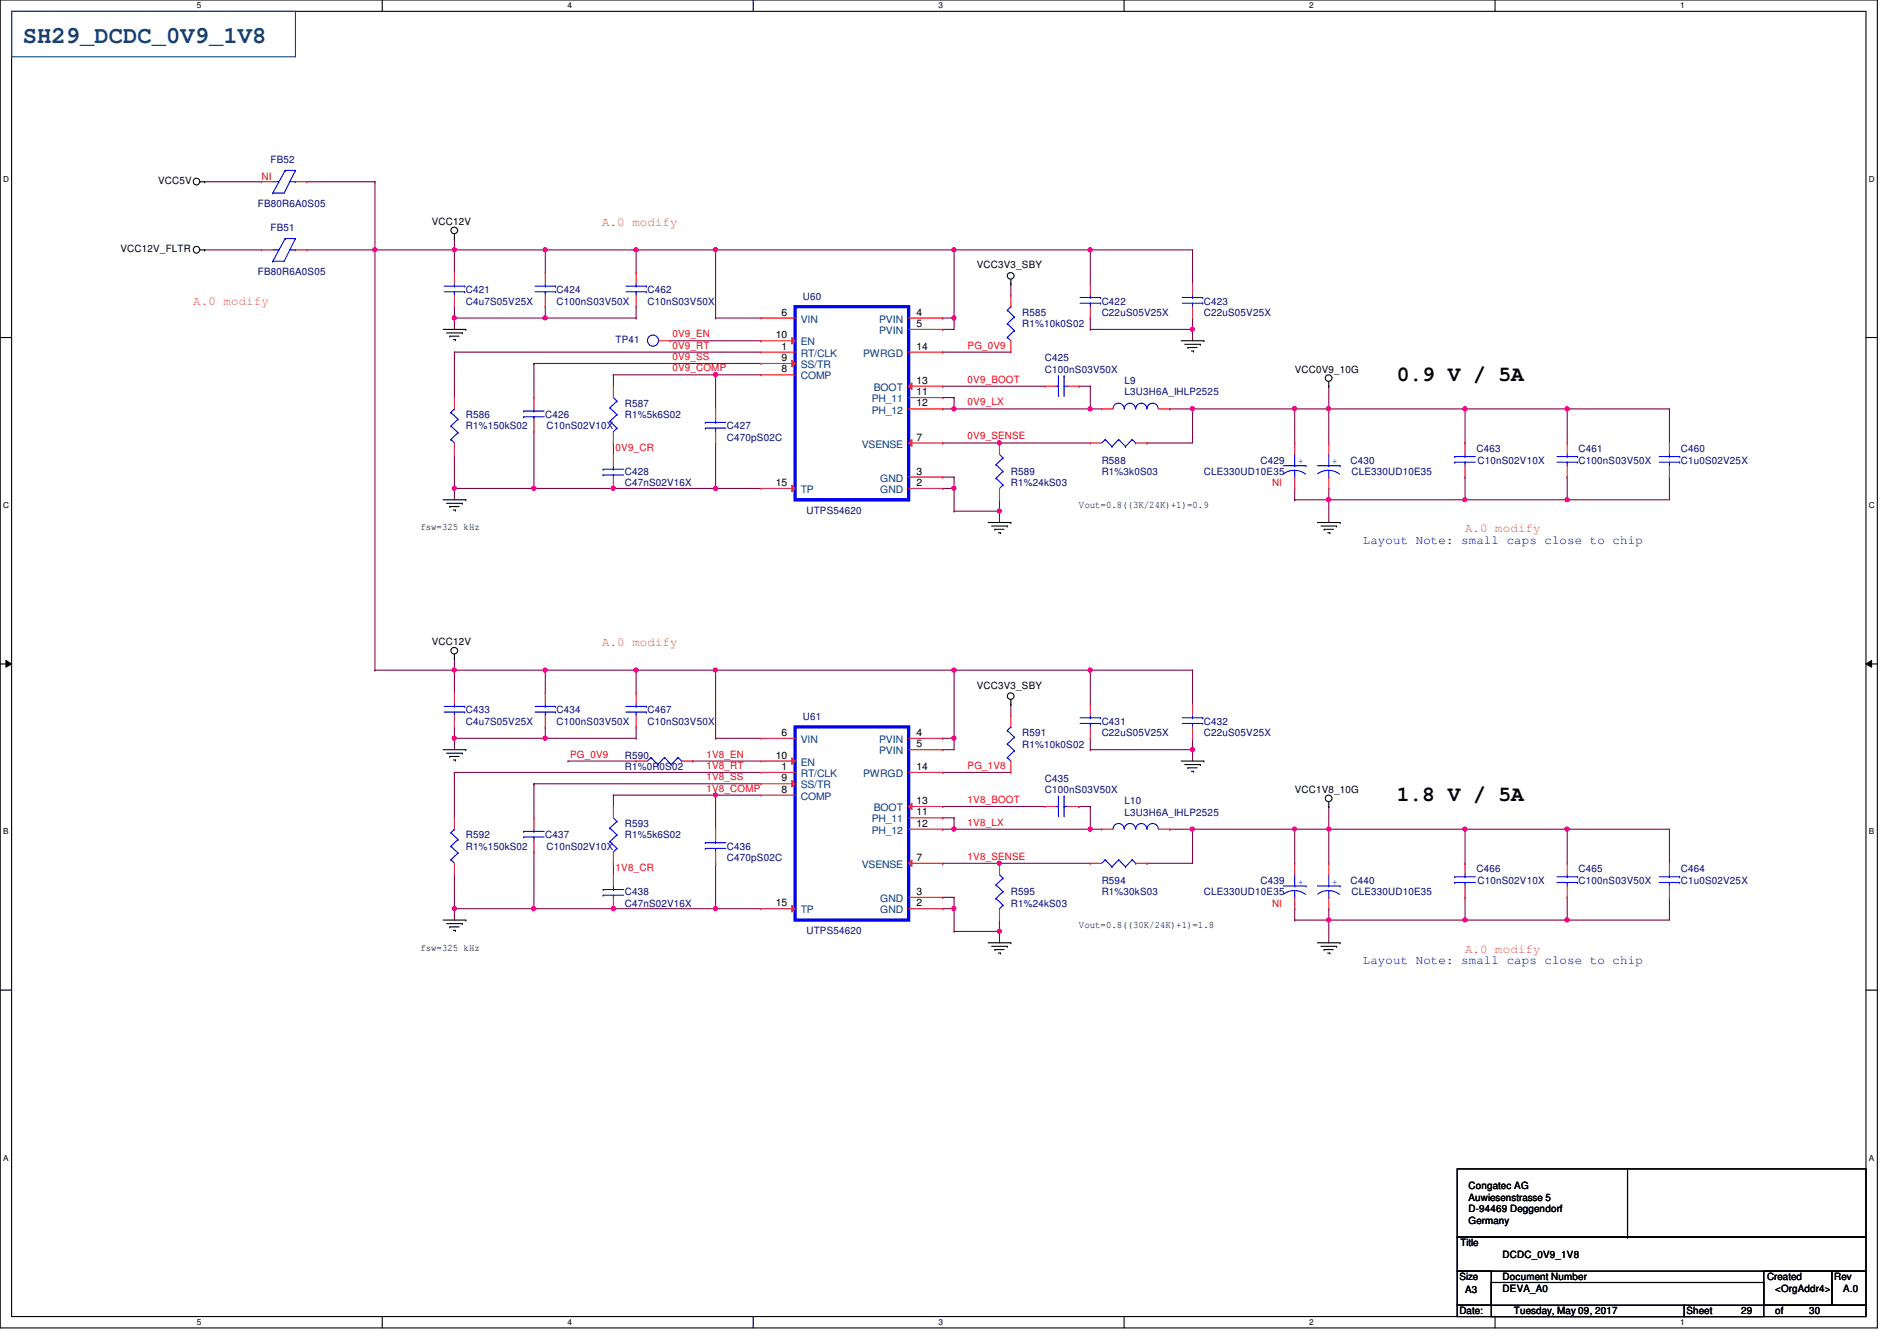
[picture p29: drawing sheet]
<svg xmlns="http://www.w3.org/2000/svg" width="297mm" height="210mm" viewBox="0 0 297 210" stroke-linecap="round" stroke-linejoin="round" font-family="sans-serif">
<defs><g id="words">
<text font-size="3.7" fill="#004080" x="3.6" y="6.7">SH29_DCDC_0V9_1V8</text>
<g font-size="3.3">
<text x="218.7" y="59.6">0.9 V / 5A</text>
<text x="218.7" y="125.4">1.8 V / 5A</text>
</g>
<g font-size="1.9" fill="#ff8000">
<text x="94.3" y="35.3">A.0 modify</text>
<text x="30.3" y="47.8">A.0 modify</text>
<text x="229.4" y="83.3">A.0 modify</text>
<text x="94.3" y="101.1">A.0 modify</text>
<text x="229.4" y="149.1">A.0 modify</text>
</g>
<g font-size="1.9" fill="#00f">
<text x="213.4" y="85.1">Layout Note: small caps close to chip</text>
<text x="213.4" y="150.9">Layout Note: small caps close to chip</text>
</g>
<g font-size="1.6">
<text x="24.8" y="28.8">VCC5V</text>
<text x="67.6" y="35.2">VCC12V</text>
<text x="18.9" y="39.5">VCC12V_FLTR</text>
<text x="152.9" y="42">VCC3V3_SBY</text>
<text x="121.5" y="53">10</text>
<text x="122.4" y="49.4">6</text>
<text x="143.5" y="49.4">4</text>
<text x="143.5" y="51.2">5</text>
<text x="122.4" y="54.7">1</text>
<text x="122.4" y="58.3">8</text>
<text x="122.4" y="56.5">9</text>
<text x="143.5" y="54.7">14</text>
<text x="202.7" y="58.3">VCC0V9_10G</text>
<text x="143.5" y="60.1">13</text>
<text x="143.5" y="63.6">12</text>
<text x="143.5" y="61.8">11</text>
<text x="143.5" y="69">7</text>
<text x="121.5" y="76.1">15</text>
<text x="143.5" y="76.1">2</text>
<text x="143.5" y="74.3">3</text>
<text x="65.8" y="83">fsw=325 kHz</text>
<text x="168.9" y="79.5">Vout=0.8((3K/24K)+1)=0.9</text>
<text x="67.6" y="101">VCC12V</text>
<text x="152.9" y="107.8">VCC3V3_SBY</text>
<text x="121.5" y="118.7">10</text>
<text x="122.4" y="115.2">6</text>
<text x="143.5" y="115.2">4</text>
<text x="143.5" y="117">5</text>
<text x="122.4" y="120.5">1</text>
<text x="122.4" y="124.1">8</text>
<text x="122.4" y="122.3">9</text>
<text x="143.5" y="125.9">13</text>
<text x="143.5" y="120.5">14</text>
<text x="202.7" y="124.1">VCC1V8_10G</text>
<text x="143.5" y="129.4">12</text>
<text x="143.5" y="127.6">11</text>
<text x="143.5" y="134.7">7</text>
<text x="121.5" y="141.9">15</text>
<text x="143.5" y="141.9">2</text>
<text x="143.5" y="140.1">3</text>
<text x="65.8" y="148.8">fsw=325 kHz</text>
<text x="168.9" y="145.2">Vout=0.8((30K/24K)+1)=1.8</text>
<text x="230" y="186.2">Congatec AG</text>
<text x="230" y="188">Auwiesenstrasse 5</text>
<text x="230" y="189.7">D-94469 Deggendorf</text>
<text x="230" y="191.5">Germany</text>
<text x="228.7" y="195.1">Title</text>
<text x="235.3" y="196.8">DCDC_0V9_1V8</text>
<text x="228.5" y="200.4">Size</text>
<text x="229.4" y="202.4">A3</text>
<text x="235.3" y="202.2">DEVA_A0</text>
<text x="235.3" y="200.4">Document Number</text>
<text x="276.7" y="200.4">Created</text>
<text x="278" y="202.2">&lt;OrgAddr4&gt;</text>
<text x="287.2" y="200.4">Rev</text>
<text x="288.6" y="202.2">A.0</text>
<text x="228.5" y="205.7">Date:</text>
<text x="237.1" y="205.7">Tuesday, May 09, 2017</text>
<text x="264.1" y="205.7">Sheet</text>
<text x="272.6" y="205.7">29</text>
<text x="278" y="205.7">of</text>
<text x="283.3" y="205.7">30</text>
</g>
<g font-size="1.6" fill="#f00">
<text x="40.9" y="28.1">NI</text>
<text x="105.3" y="52.8">0V9_EN</text>
<text x="105.3" y="54.6">0V9_RT</text>
<text x="105.3" y="58.1">0V9_COMP</text>
<text x="105.3" y="56.3">0V9_SS</text>
<text x="151.5" y="59.9">0V9_BOOT</text>
<text x="151.5" y="54.6">PG_0V9</text>
<text x="151.5" y="63.5">0V9_LX</text>
<text x="96.4" y="70.6">0V9_CR</text>
<text x="151.5" y="68.8">0V9_SENSE</text>
<text x="199.2" y="76.1">NI</text>
<text x="89.3" y="118.6">PG_0V9</text>
<text x="110.6" y="118.6">1V8_EN</text>
<text x="110.6" y="120.4">1V8_RT</text>
<text x="110.6" y="123.9">1V8_COMP</text>
<text x="110.6" y="122.1">1V8_SS</text>
<text x="151.5" y="125.7">1V8_BOOT</text>
<text x="151.5" y="120.4">PG_1V8</text>
<text x="151.5" y="129.2">1V8_LX</text>
<text x="96.4" y="136.4">1V8_CR</text>
<text x="151.5" y="134.6">1V8_SENSE</text>
<text x="199.2" y="141.9">NI</text>
</g>
<g font-size="1.6" fill="#000080">
<text x="42.4" y="25.4">FB52</text>
<text x="40.4" y="32.4">FB80R6A0S05</text>
<text x="42.4" y="36.1">FB51</text>
<text x="40.4" y="43.1">FB80R6A0S05</text>
<text x="72.9" y="45.9">C421</text>
<text x="72.9" y="47.7">C4u7S05V25X</text>
<text x="87.2" y="45.9">C424</text>
<text x="87.2" y="47.7">C100nS03V50X</text>
<text x="101.4" y="45.9">C462</text>
<text x="101.4" y="47.7">C10nS03V50X</text>
<text x="125.7" y="46.9">U60</text>
<text x="172.5" y="47.7">C422</text>
<text x="188.5" y="47.7">C423</text>
<text x="96.4" y="53.7">TP41</text>
<text x="160.1" y="49.4">R585</text>
<text x="160.1" y="51.2">R1%10k0S02</text>
<text x="172.5" y="49.4">C22uS05V25X</text>
<text x="188.5" y="49.4">C22uS05V25X</text>
<text x="163.6" y="56.6">C425</text>
<text x="163.6" y="58.3">C100nS03V50X</text>
<text x="72.9" y="65.4">R586</text>
<text x="85.4" y="65.4">C426</text>
<text x="97.8" y="63.7">R587</text>
<text x="97.8" y="65.4">R1%5k6S02</text>
<text x="176.1" y="60.1">L9</text>
<text x="176.1" y="61.9">L3U3H6A_IHLP2525</text>
<text x="72.9" y="67.2">R1%150kS02</text>
<text x="85.6" y="67.2">C10nS02V10X</text>
<text x="113.8" y="67.2">C427</text>
<text x="113.8" y="69">C470pS02C</text>
<text x="231.2" y="70.8">C463</text>
<text x="247.2" y="70.8">C461</text>
<text x="263.2" y="70.8">C460</text>
<text x="97.8" y="74.3">C428</text>
<text x="97.8" y="76.1">C47nS02V16X</text>
<text x="158.3" y="74.3">R589</text>
<text x="158.3" y="76.1">R1%24kS03</text>
<text x="172.5" y="72.6">R588</text>
<text x="172.5" y="74.3">R1%3k0S03</text>
<text x="188.5" y="74.3">CLE330UD10E35</text>
<text x="197.4" y="72.6">C429</text>
<text x="211.5" y="72.6">C430</text>
<text x="211.6" y="74.3">CLE330UD10E35</text>
<text x="231.3" y="72.6">C10nS02V10X</text>
<text x="247.2" y="72.6">C100nS03V50X</text>
<text x="263.2" y="72.6">C1u0S02V25X</text>
<text x="126.3" y="80.4">UTPS54620</text>
<text x="72.9" y="111.7">C433</text>
<text x="72.9" y="113.5">C4u7S05V25X</text>
<text x="87.2" y="111.7">C434</text>
<text x="87.2" y="113.5">C100nS03V50X</text>
<text x="101.4" y="111.7">C467</text>
<text x="101.4" y="113.5">C10nS03V50X</text>
<text x="125.7" y="112.7">U61</text>
<text x="172.5" y="113.5">C431</text>
<text x="188.5" y="113.5">C432</text>
<text x="97.8" y="118.8">R590</text>
<text x="160.1" y="115.2">R591</text>
<text x="160.1" y="117">R1%10k0S02</text>
<text x="172.5" y="115.2">C22uS05V25X</text>
<text x="188.5" y="115.2">C22uS05V25X</text>
<text x="97.8" y="120.6">R1%0R0S02</text>
<text x="163.6" y="122.3">C435</text>
<text x="163.6" y="124.1">C100nS03V50X</text>
<text x="176.1" y="125.9">L10</text>
<text x="72.9" y="131.2">R592</text>
<text x="85.4" y="131.2">C437</text>
<text x="97.8" y="129.5">R593</text>
<text x="97.8" y="131.2">R1%5k6S02</text>
<text x="176.1" y="127.7">L3U3H6A_IHLP2525</text>
<text x="72.9" y="133">R1%150kS02</text>
<text x="85.6" y="133">C10nS02V10X</text>
<text x="113.8" y="133">C436</text>
<text x="113.8" y="134.8">C470pS02C</text>
<text x="231.2" y="136.6">C466</text>
<text x="247.2" y="136.6">C465</text>
<text x="263.2" y="136.6">C464</text>
<text x="97.8" y="140.1">C438</text>
<text x="97.8" y="141.9">C47nS02V16X</text>
<text x="158.3" y="140.1">R595</text>
<text x="158.3" y="141.9">R1%24kS03</text>
<text x="172.5" y="138.3">R594</text>
<text x="172.5" y="140.1">R1%30kS03</text>
<text x="188.5" y="140.1">CLE330UD10E35</text>
<text x="197.4" y="138.3">C439</text>
<text x="211.5" y="138.3">C440</text>
<text x="211.6" y="140.1">CLE330UD10E35</text>
<text x="231.3" y="138.3">C10nS02V10X</text>
<text x="247.2" y="138.3">C100nS03V50X</text>
<text x="263.2" y="138.3">C1u0S02V25X</text>
<text x="126.3" y="146.2">UTPS54620</text>
</g>
<g font-size="1.6" fill="#004080">
<text x="125.4" y="50.5">VIN</text>
<text x="137.7" y="50.5">PVIN</text>
<text x="137.7" y="52.3">PVIN</text>
<text x="125.4" y="55.8">RT/CLK</text>
<text x="125.4" y="59.4">COMP</text>
<text x="125.4" y="57.6">SS/TR</text>
<text x="125.4" y="54.1">EN</text>
<text x="135.2" y="55.8">PWRGD</text>
<text x="136.5" y="64.7">PH_12</text>
<text x="136.5" y="62.9">PH_11</text>
<text x="136.8" y="61.2">BOOT</text>
<text x="135" y="70.1">VSENSE</text>
<text x="125.4" y="77.2">TP</text>
<text x="137.8" y="77.2">GND</text>
<text x="137.8" y="75.4">GND</text>
<text x="125.4" y="116.3">VIN</text>
<text x="125.4" y="119.8">EN</text>
<text x="137.7" y="116.3">PVIN</text>
<text x="137.7" y="118.1">PVIN</text>
<text x="125.4" y="121.6">RT/CLK</text>
<text x="125.4" y="125.2">COMP</text>
<text x="125.4" y="123.4">SS/TR</text>
<text x="135.2" y="121.6">PWRGD</text>
<text x="136.5" y="130.5">PH_12</text>
<text x="136.5" y="128.7">PH_11</text>
<text x="136.8" y="127">BOOT</text>
<text x="135" y="135.8">VSENSE</text>
<text x="125.4" y="143">TP</text>
<text x="137.8" y="143">GND</text>
<text x="137.8" y="141.2">GND</text>
</g>
<g font-size="1.6" fill="#00f">
<text x="203.3" y="72.7">+</text>
<text x="208.6" y="72.7">+</text>
<text x="203.3" y="138.5">+</text>
<text x="208.6" y="138.5">+</text>
</g>
<g font-size="1.3">
<text x="30.8" y="1.3">5</text>
<text x="88.9" y="1.3">4</text>
<text x="146.9" y="1.3">3</text>
<text x="205" y="1.3">2</text>
<text x="263.1" y="1.3">1</text>
<text x=".5" y="28.4">D</text>
<text x="292.6" y="28.4">D</text>
<text x=".5" y="79.5">C</text>
<text x="292.6" y="79.5">C</text>
<text x=".5" y="130.6">B</text>
<text x="292.6" y="130.6">B</text>
<text x=".5" y="181.7">A</text>
<text x="292.6" y="181.7">A</text>
<text x="30.8" y="207.4">5</text>
<text x="88.9" y="207.4">4</text>
<text x="146.9" y="207.4">3</text>
<text x="205" y="207.4">2</text>
<text x="263.1" y="207.4">1</text>
</g>
</g></defs>
<path d="M0 0h294v207.9h-294zM1.8 1.8h290.4v204.3h-290.4z" fill="none" stroke="#000" stroke-width=".17"/>
<g fill="#fff">
<path d="M30.8 .2h.7v1.4h-.7z"/>
<path d="M30.8 206.2h.7v1.4h-.7z"/>
</g>
<path d="M59.9 0v1.8M59.9 206.1v1.8" fill="none" stroke="#000" stroke-width=".17"/>
<g fill="#fff">
<path d="M88.9 .2h.6v1.4h-.6z"/>
<path d="M88.9 206.2h.6v1.4h-.6z"/>
</g>
<path d="M117.9 0v1.8M117.9 206.1v1.8" fill="none" stroke="#000" stroke-width=".17"/>
<g fill="#fff">
<path d="M146.9 .2h.7v1.4h-.7z"/>
<path d="M146.9 206.2h.7v1.4h-.7z"/>
</g>
<path d="M176 0v1.8M176 206.1v1.8" fill="none" stroke="#000" stroke-width=".17"/>
<g fill="#fff">
<path d="M205 .2h.7v1.4h-.7z"/>
<path d="M205 206.2h.7v1.4h-.7z"/>
</g>
<path d="M234.1 0v1.8M234.1 206.1v1.8" fill="none" stroke="#000" stroke-width=".17"/>
<g fill="#fff">
<path d="M263.1 .2h.7v1.4h-.7z"/>
<path d="M263.1 206.2h.7v1.4h-.7z"/>
<path d="M.5 27.3h.9v1.4h-.9z"/>
<path d="M292.6 27.3h.9v1.4h-.9z"/>
<path d="M.5 78.4h.9v1.4h-.9z"/>
<path d="M292.6 78.4h.9v1.4h-.9z"/>
</g>
<path d="M0 52.8h1.8M292.2 52.8h1.8" fill="none" stroke="#000" stroke-width=".17"/>
<g fill="#fff">
<path d="M.5 129.5h.8v1.4h-.8z"/>
<path d="M292.6 129.5h.9v1.4h-.9z"/>
</g>
<path d="M0 103.9h1.8M292.2 103.9h1.8" fill="none" stroke="#000" stroke-width=".17"/>
<path d="M.9 103.4l.9 .5-.9 .5zM292.2 103.9l.9-.5v1z" fill="#000"/>
<path d="M.9 103.4l.9 .5-.9 .5zM292.2 103.9l.9-.5v1z" fill="none" stroke="#000" stroke-width=".16"/>
<g fill="#fff">
<path d="M.5 180.5h.8v1.4h-.8z"/>
<path d="M292.6 180.5h.9v1.4h-.9z"/>
</g>
<path d="M0 155h1.8M292.2 155h1.8" fill="none" stroke="#000" stroke-width=".17"/>
<path d="M1.8 1.8h44.5v7.1h-44.5z" fill="none" stroke="#004080" stroke-width=".17"/>
<path d="M112.1 39.1h.1M112.1 39.1h37.3M186.7 39.1h.1M186.7 39.1v5.3M147.6 51.6h.1M149.4 49.8h.1M149.4 49.8v1.8h-1.8" fill="none" stroke="#800040" stroke-width=".17"/>
<circle cx="149.4" cy="39.1" r=".32" fill="#f0f"/>
<circle cx="149.4" cy="39.1" r=".32" fill="none" stroke="#f0f" stroke-width=".17"/>
<circle cx="112" cy="39.1" r=".32" fill="#f0f"/>
<circle cx="112" cy="39.1" r=".32" fill="none" stroke="#f0f" stroke-width=".17"/>
<path d="M147.6 49.8h.1M147.6 49.8h1.8" fill="none" stroke="#800040" stroke-width=".17"/>
<circle cx="149.4" cy="49.8" r=".32" fill="#f0f"/>
<circle cx="149.4" cy="49.8" r=".32" fill="none" stroke="#f0f" stroke-width=".17"/>
<path d="M71.2 55.1h.1M71.2 55.1h48M96.1 58.7h.1M96.1 58.7h16M186.7 64h.1M186.7 64v5.3M208.1 76.5h.1M208.1 76.5v1.7" fill="none" stroke="#800040" stroke-width=".17"/>
<circle cx="112" cy="58.6" r=".32" fill="#f0f"/>
<circle cx="112" cy="58.6" r=".32" fill="none" stroke="#f0f" stroke-width=".17"/>
<path d="M83.6 76.5h12.5M96.1 76.5h.1M147.6 69.3h.1M147.6 69.3h8.9" fill="none" stroke="#800040" stroke-width=".17"/>
<circle cx="156.5" cy="69.3" r=".32" fill="#f0f"/>
<circle cx="156.5" cy="69.3" r=".32" fill="none" stroke="#f0f" stroke-width=".17"/>
<path d="M71.2 39.1h.1M71.2 39.1h14.2" fill="none" stroke="#800040" stroke-width=".17"/>
<circle cx="85.4" cy="39.1" r=".32" fill="#f0f"/>
<circle cx="85.4" cy="39.1" r=".32" fill="none" stroke="#f0f" stroke-width=".17"/>
<circle cx="71.1" cy="39.1" r=".32" fill="#f0f"/>
<circle cx="71.1" cy="39.1" r=".32" fill="none" stroke="#f0f" stroke-width=".17"/>
<path d="M112.1 39.1h.1M112.1 39.1v10.7M170.7 39.1h.1M170.7 39.1h16" fill="none" stroke="#800040" stroke-width=".17"/>
<circle cx="170.7" cy="39.1" r=".32" fill="#f0f"/>
<circle cx="170.7" cy="39.1" r=".32" fill="none" stroke="#f0f" stroke-width=".17"/>
<path d="M83.6 56.9h.1M83.6 56.9h35.6M170.7 49.8h.1M170.7 49.8v1.8M186.7 49.8h.1M186.7 49.8v1.8M147.6 62.2h.1M147.6 64h.1M147.6 62.2h1.8M147.6 64h1.8M179.6 69.3h.1M179.6 69.3h7.1" fill="none" stroke="#800040" stroke-width=".17"/>
<circle cx="149.4" cy="64" r=".32" fill="#f0f"/>
<circle cx="149.4" cy="64" r=".32" fill="none" stroke="#f0f" stroke-width=".17"/>
<path d="M83.6 67.6h.1M83.6 67.6v8.9M202.7 69.3h.1M202.7 64v5.3" fill="none" stroke="#800040" stroke-width=".17"/>
<circle cx="202.7" cy="64" r=".32" fill="#f0f"/>
<circle cx="202.7" cy="64" r=".32" fill="none" stroke="#f0f" stroke-width=".17"/>
<path d="M183.2 64h.1M183.2 64h3.5M208.1 60.5h.1M208.1 60.5v3.5" fill="none" stroke="#800040" stroke-width=".17"/>
<circle cx="186.7" cy="64" r=".32" fill="#f0f"/>
<circle cx="186.7" cy="64" r=".32" fill="none" stroke="#f0f" stroke-width=".17"/>
<path d="M71.2 49.8h.1M85.4 48h.1M85.4 48v1.8h-14.2" fill="none" stroke="#800040" stroke-width=".17"/>
<circle cx="85.4" cy="49.8" r=".32" fill="#f0f"/>
<circle cx="85.4" cy="49.8" r=".32" fill="none" stroke="#f0f" stroke-width=".17"/>
<circle cx="71.1" cy="49.8" r=".32" fill="#f0f"/>
<circle cx="71.1" cy="49.8" r=".32" fill="none" stroke="#f0f" stroke-width=".17"/>
<path d="M149.4 39.1h.1M149.4 39.1v10.7M149.4 62.2h.1M149.4 64h.1M149.4 62.2v1.8M149.4 64h21.3M202.7 78.2h.1M202.7 78.2h5.4" fill="none" stroke="#800040" stroke-width=".17"/>
<circle cx="170.7" cy="64" r=".32" fill="#f0f"/>
<circle cx="170.7" cy="64" r=".32" fill="none" stroke="#f0f" stroke-width=".17"/>
<g fill="none" stroke="#800040" stroke-width=".17">
<path d="M71.2 48h.1M71.2 48v1.8M96.1 58.7h.1M96.1 58.7v1.8M112.1 58.7h.1M112.1 58.7h7.1M112.1 58.7v5.3M186.7 51.6h.1M186.7 51.6v1.7M156.5 69.3h.1M156.5 78.2h.1M156.5 69.3h14.2"/>
<path d="M156.5 78.2v1.8"/>
</g>
<circle cx="156.5" cy="80" r=".32" fill="#f0f"/>
<circle cx="156.5" cy="80" r=".32" fill="none" stroke="#f0f" stroke-width=".17"/>
<g fill="none" stroke="#800040" stroke-width=".17">
<path d="M85.4 39.1h14.2M99.6 39.1h.1M170.7 51.6h.1M170.7 51.6h16M112.1 69.3h.1M112.1 76.5h.1M112.1 69.3v7.2M112.1 76.5h7.1M147.6 60.5h.1M147.6 60.5h16M149.4 74.7h.1M149.4 74.7v1.8"/>
<path d="M168.9 60.5h.1M168.9 60.5h1.8M170.7 60.5h.1M170.7 60.5v3.5M186.7 64h.1M186.7 64h16M208.1 78.2h.1M208.1 78.2v3.6"/>
</g>
<circle cx="186.7" cy="51.5" r=".32" fill="#f0f"/>
<circle cx="186.7" cy="51.5" r=".32" fill="none" stroke="#f0f" stroke-width=".17"/>
<g fill="none" stroke="#800040" stroke-width=".17">
<path d="M71.2 37.3h.1M71.2 37.3v1.8M149.4 39.1h.1M149.4 39.1h21.3M170.7 39.1h.1M170.7 39.1v5.3M71.2 49.8h.1M71.2 49.8v1.8M147.6 55.1h.1M147.6 55.1h10.7M71.2 76.5h.1M71.2 76.5h12.4"/>
<path d="M96.1 69.3h.1M96.1 69.3v1.8M202.7 64h.1M202.7 64h5.4M208.1 64h.1M208.1 64v5.3"/>
</g>
<circle cx="83.6" cy="76.4" r=".32" fill="#f0f"/>
<circle cx="83.6" cy="76.4" r=".32" fill="none" stroke="#f0f" stroke-width=".17"/>
<circle cx="71.1" cy="76.4" r=".32" fill="#f0f"/>
<circle cx="71.1" cy="76.4" r=".32" fill="none" stroke="#f0f" stroke-width=".17"/>
<g fill="none" stroke="#800040" stroke-width=".17">
<path d="M71.2 55.1h.1M71.2 55.1v7.1M83.6 56.9h.1M83.6 56.9v5.3M112.1 49.8h.1M112.1 49.8h7.1M71.2 76.5h.1M71.2 71.1h.1M71.2 71.1v7.1M147.6 74.7h.1M147.6 76.5h.1M147.6 74.7h1.8"/>
<path d="M147.6 76.5h1.8"/>
</g>
<circle cx="149.4" cy="76.4" r=".32" fill="#f0f"/>
<circle cx="149.4" cy="76.4" r=".32" fill="none" stroke="#f0f" stroke-width=".17"/>
<g fill="none" stroke="#800040" stroke-width=".17">
<path d="M71.2 39.1h.1M71.2 39.1v3.6M85.4 39.1h.1M85.4 39.1v3.6M149.4 76.5h.1M149.4 76.5v3.5M170.7 64h.1M170.7 64h1.8M149.4 80h.1M149.4 80h7.1M156.5 80h.1M156.5 80v1.8"/>
<path d="M147.6 115.6h.1M147.6 115.6h1.8M149.4 115.6h.1M149.4 115.6v1.7M186.7 104.9h.1M186.7 104.9v5.3M71.2 120.9h.1M71.2 120.9h48M186.7 129.8h.1M186.7 129.8v5.3M208.1 142.2h.1M208.1 142.2v1.8"/>
</g>
<circle cx="149.4" cy="115.5" r=".32" fill="#f0f"/>
<circle cx="149.4" cy="115.5" r=".32" fill="none" stroke="#f0f" stroke-width=".17"/>
<path d="M112.1 104.9h.1M112.1 104.9h37.3" fill="none" stroke="#800040" stroke-width=".17"/>
<circle cx="149.4" cy="104.9" r=".32" fill="#f0f"/>
<circle cx="149.4" cy="104.9" r=".32" fill="none" stroke="#f0f" stroke-width=".17"/>
<circle cx="112" cy="104.9" r=".32" fill="#f0f"/>
<circle cx="112" cy="104.9" r=".32" fill="none" stroke="#f0f" stroke-width=".17"/>
<path d="M71.2 104.9h.1M71.2 104.9h14.2M147.6 117.3h.1M147.6 117.3h1.8M147.6 135.1h.1M147.6 135.1h8.9M83.6 142.2h12.5M96.1 142.2h.1" fill="none" stroke="#800040" stroke-width=".17"/>
<circle cx="156.5" cy="135.1" r=".32" fill="#f0f"/>
<circle cx="156.5" cy="135.1" r=".32" fill="none" stroke="#f0f" stroke-width=".17"/>
<path d="M96.1 124.5h.1M96.1 124.5h16" fill="none" stroke="#800040" stroke-width=".17"/>
<circle cx="112" cy="124.4" r=".32" fill="#f0f"/>
<circle cx="112" cy="124.4" r=".32" fill="none" stroke="#f0f" stroke-width=".17"/>
<g fill="none" stroke="#800040" stroke-width=".17">
<path d="M112.1 104.9h.1M112.1 104.9v10.7M170.7 115.6h.1M170.7 104.9h.1M170.7 115.6v1.7M170.7 104.9h16M186.7 115.6h.1M186.7 115.6v1.7M83.6 122.7h.1M83.6 133.3h.1M83.6 122.7h35.6M83.6 133.3v8.9"/>
<path d="M147.6 129.8h.1M147.6 129.8h1.8M179.6 135.1h.1M179.6 135.1h7.1"/>
</g>
<circle cx="149.4" cy="129.8" r=".32" fill="#f0f"/>
<circle cx="149.4" cy="129.8" r=".32" fill="none" stroke="#f0f" stroke-width=".17"/>
<path d="M71.2 115.6h.1M71.2 115.6h14.2M147.6 128h.1M147.6 128h1.8M202.7 144h.1M202.7 144h5.4" fill="none" stroke="#800040" stroke-width=".17"/>
<circle cx="85.4" cy="115.5" r=".32" fill="#f0f"/>
<circle cx="85.4" cy="115.5" r=".32" fill="none" stroke="#f0f" stroke-width=".17"/>
<circle cx="71.1" cy="115.5" r=".32" fill="#f0f"/>
<circle cx="71.1" cy="115.5" r=".32" fill="none" stroke="#f0f" stroke-width=".17"/>
<path d="M85.4 113.8h.1M85.4 113.8v1.8M183.2 129.8h.1M183.2 129.8h3.5" fill="none" stroke="#800040" stroke-width=".17"/>
<circle cx="186.7" cy="129.8" r=".32" fill="#f0f"/>
<circle cx="186.7" cy="129.8" r=".32" fill="none" stroke="#f0f" stroke-width=".17"/>
<path d="M202.7 129.8h.1M202.7 129.8v5.3M208.1 126.2h.1M208.1 126.2v3.6" fill="none" stroke="#800040" stroke-width=".17"/>
<circle cx="202.7" cy="129.8" r=".32" fill="#f0f"/>
<circle cx="202.7" cy="129.8" r=".32" fill="none" stroke="#f0f" stroke-width=".17"/>
<path d="M71.2 113.8h.1M71.2 113.8v1.8M149.4 129.8h.1M149.4 129.8h21.3M156.5 135.1h.1M156.5 135.1h14.2" fill="none" stroke="#800040" stroke-width=".17"/>
<circle cx="170.7" cy="129.8" r=".32" fill="#f0f"/>
<circle cx="170.7" cy="129.8" r=".32" fill="none" stroke="#f0f" stroke-width=".17"/>
<path d="M85.4 104.9h14.2M99.6 104.9h.1M149.4 104.9h.1M149.4 104.9v10.7M112.1 135.1h.1M112.1 135.1v7.1M149.4 128h.1M149.4 128v1.8M156.5 144h.1M156.5 144v1.8M208.1 144h.1M208.1 144v3.6" fill="none" stroke="#800040" stroke-width=".17"/>
<circle cx="156.5" cy="145.8" r=".32" fill="#f0f"/>
<circle cx="156.5" cy="145.8" r=".32" fill="none" stroke="#f0f" stroke-width=".17"/>
<g fill="none" stroke="#800040" stroke-width=".17">
<path d="M170.7 117.3h.1M170.7 117.3h16M186.7 117.3h.1M186.7 117.3v1.8M96.1 124.5h.1M96.1 124.5v1.7M112.1 124.5h.1M112.1 124.5v5.3M112.1 124.5h7.1M147.6 126.2h.1M147.6 126.2h16M168.9 126.2h.1"/>
<path d="M168.9 126.2h1.8M170.7 126.2h.1M170.7 126.2v3.6M186.7 129.8h.1M186.7 129.8h16M112.1 142.2h.1M112.1 142.2h7.1M149.4 140.5h.1M149.4 140.5v1.7"/>
</g>
<circle cx="186.7" cy="117.3" r=".32" fill="#f0f"/>
<circle cx="186.7" cy="117.3" r=".32" fill="none" stroke="#f0f" stroke-width=".17"/>
<path d="M71.2 103.1h.1M71.2 103.1v1.8M149.4 104.9h.1M149.4 104.9h21.3M170.7 104.9h.1M170.7 104.9v5.3" fill="none" stroke="#800040" stroke-width=".17"/>
<circle cx="170.7" cy="104.9" r=".32" fill="#f0f"/>
<circle cx="170.7" cy="104.9" r=".32" fill="none" stroke="#f0f" stroke-width=".17"/>
<g fill="none" stroke="#800040" stroke-width=".17">
<path d="M71.2 115.6h.1M71.2 115.6v1.7M96.1 135.1h.1M96.1 135.1v1.8M147.6 120.9h.1M147.6 120.9h10.7M202.7 129.8h.1M202.7 129.8h5.4M208.1 129.8h.1M208.1 129.8v5.3M71.2 142.2h.1M71.2 142.2v1.8"/>
<path d="M71.2 142.2h12.4"/>
</g>
<circle cx="83.6" cy="142.2" r=".32" fill="#f0f"/>
<circle cx="83.6" cy="142.2" r=".32" fill="none" stroke="#f0f" stroke-width=".17"/>
<circle cx="71.1" cy="142.2" r=".32" fill="#f0f"/>
<circle cx="71.1" cy="142.2" r=".32" fill="none" stroke="#f0f" stroke-width=".17"/>
<path d="M112.1 115.6h.1M112.1 115.6h7.1M71.2 136.9h.1M71.2 120.9h.1M71.2 120.9v7.1M71.2 136.9v5.3M83.6 122.7h.1M83.6 122.7v5.3M147.6 140.5h.1M147.6 142.2h.1M147.6 140.5h1.8M147.6 142.2h1.8" fill="none" stroke="#800040" stroke-width=".17"/>
<circle cx="149.4" cy="142.2" r=".32" fill="#f0f"/>
<circle cx="149.4" cy="142.2" r=".32" fill="none" stroke="#f0f" stroke-width=".17"/>
<path d="M85.4 104.9h.1M85.4 104.9v3.6M170.7 129.8h.1M170.7 129.8h1.8M149.4 145.8h.1M149.4 142.2h.1M149.4 145.8h7.1M149.4 142.2v3.6M156.5 145.8h.1M156.5 145.8v1.8M202.7 142.2h.1M202.7 142.2v1.8" fill="none" stroke="#800040" stroke-width=".17"/>
<circle cx="85.4" cy="104.9" r=".32" fill="#f0f"/>
<circle cx="85.4" cy="104.9" r=".32" fill="none" stroke="#f0f" stroke-width=".17"/>
<path d="M71.2 104.9h.1M71.2 104.9v3.6" fill="none" stroke="#800040" stroke-width=".17"/>
<circle cx="71.1" cy="104.9" r=".32" fill="#f0f"/>
<circle cx="71.1" cy="104.9" r=".32" fill="none" stroke="#f0f" stroke-width=".17"/>
<path d="M158.3 44.4h.1M158.3 44.4v1.8M96.1 76.5h16M112.1 76.5h.1M88.9 119.1h.1M88.9 119.1h10.7M108.5 119.1h.1M108.5 119.1h10.7M158.3 110.2h.1M158.3 110.2v1.8" fill="none" stroke="#800040" stroke-width=".17"/>
<circle cx="96" cy="76.4" r=".32" fill="#f0f"/>
<circle cx="96" cy="76.4" r=".32" fill="none" stroke="#f0f" stroke-width=".17"/>
<circle cx="112" cy="76.4" r=".32" fill="#f0f"/>
<circle cx="112" cy="76.4" r=".32" fill="none" stroke="#f0f" stroke-width=".17"/>
<path d="M96.1 142.2h16M112.1 142.2h.1" fill="none" stroke="#800040" stroke-width=".17"/>
<circle cx="96" cy="142.2" r=".32" fill="#f0f"/>
<circle cx="96" cy="142.2" r=".32" fill="none" stroke="#f0f" stroke-width=".17"/>
<circle cx="112" cy="142.2" r=".32" fill="#f0f"/>
<circle cx="112" cy="142.2" r=".32" fill="none" stroke="#f0f" stroke-width=".17"/>
<g fill="none" stroke="#800040" stroke-width=".17">
<path d="M32 39.1h.1M32 28.4h.1M32 39.1h8.9M32 28.4h8.9M48 39.1h23.2M48 28.4h10.7M58.7 39.1h.1M58.7 28.4h.1M58.7 28.4v76.5M71.2 39.1h.1M104.9 53.3h14.3M119.2 53.3h.1"/>
<path d="M202.7 78.2h.1M202.7 76.5v1.7M58.7 104.9h.1"/>
</g>
<circle cx="58.7" cy="39.1" r=".32" fill="#f0f"/>
<circle cx="58.7" cy="39.1" r=".32" fill="none" stroke="#f0f" stroke-width=".17"/>
<path d="M99.6 39.1h.1M99.6 39.1v3.6M85.4 49.8h.1M85.4 49.8h14.2M99.6 49.8h.1M99.6 48v1.8M58.7 104.9h12.5M71.2 104.9h.1M99.6 104.9h.1M99.6 104.9v3.6" fill="none" stroke="#800040" stroke-width=".17"/>
<circle cx="99.6" cy="104.9" r=".32" fill="#f0f"/>
<circle cx="99.6" cy="104.9" r=".32" fill="none" stroke="#f0f" stroke-width=".17"/>
<path d="M99.6 39.1h12.5M112.1 39.1h.1M85.4 115.6h.1M85.4 115.6h14.2M99.6 115.6h.1M99.6 113.8v1.8" fill="none" stroke="#800040" stroke-width=".17"/>
<circle cx="99.6" cy="39.1" r=".32" fill="#f0f"/>
<circle cx="99.6" cy="39.1" r=".32" fill="none" stroke="#f0f" stroke-width=".17"/>
<path d="M208.1 64h21.3M229.4 64h.1M99.6 104.9h12.5M112.1 104.9h.1" fill="none" stroke="#800040" stroke-width=".17"/>
<circle cx="208" cy="64" r=".32" fill="#f0f"/>
<circle cx="208" cy="64" r=".32" fill="none" stroke="#f0f" stroke-width=".17"/>
<circle cx="229.4" cy="64" r=".32" fill="#f0f"/>
<circle cx="229.4" cy="64" r=".32" fill="none" stroke="#f0f" stroke-width=".17"/>
<path d="M208.1 78.2h.1M229.4 69.3h.1M229.4 74.7h.1M229.4 64v5.3M229.4 74.7v3.5h-21.3" fill="none" stroke="#800040" stroke-width=".17"/>
<circle cx="229.4" cy="78.2" r=".32" fill="#f0f"/>
<circle cx="229.4" cy="78.2" r=".32" fill="none" stroke="#f0f" stroke-width=".17"/>
<circle cx="208" cy="78.2" r=".32" fill="#f0f"/>
<circle cx="208" cy="78.2" r=".32" fill="none" stroke="#f0f" stroke-width=".17"/>
<path d="M229.4 64h32M245.4 64h.1M245.4 64v5.3" fill="none" stroke="#800040" stroke-width=".17"/>
<circle cx="245.4" cy="64" r=".32" fill="#f0f"/>
<circle cx="245.4" cy="64" r=".32" fill="none" stroke="#f0f" stroke-width=".17"/>
<path d="M245.4 78.2h.1M245.4 74.7h.1M245.4 74.7v3.5M261.4 64h.1M261.4 74.7h.1M261.4 64v5.3M261.4 74.7v3.5h-32" fill="none" stroke="#800040" stroke-width=".17"/>
<circle cx="245.4" cy="78.2" r=".32" fill="#f0f"/>
<circle cx="245.4" cy="78.2" r=".32" fill="none" stroke="#f0f" stroke-width=".17"/>
<path d="M208.1 129.8h21.3M229.4 129.8h.1" fill="none" stroke="#800040" stroke-width=".17"/>
<circle cx="208" cy="129.8" r=".32" fill="#f0f"/>
<circle cx="208" cy="129.8" r=".32" fill="none" stroke="#f0f" stroke-width=".17"/>
<circle cx="229.4" cy="129.8" r=".32" fill="#f0f"/>
<circle cx="229.4" cy="129.8" r=".32" fill="none" stroke="#f0f" stroke-width=".17"/>
<path d="M229.4 135.1h.1M229.4 129.8v5.3M208.1 144h.1M229.4 140.5h.1M229.4 140.5v3.5h-21.3" fill="none" stroke="#800040" stroke-width=".17"/>
<circle cx="229.4" cy="144" r=".32" fill="#f0f"/>
<circle cx="229.4" cy="144" r=".32" fill="none" stroke="#f0f" stroke-width=".17"/>
<circle cx="208" cy="144" r=".32" fill="#f0f"/>
<circle cx="208" cy="144" r=".32" fill="none" stroke="#f0f" stroke-width=".17"/>
<path d="M229.4 129.8h32M245.4 129.8h.1M245.4 129.8v5.3" fill="none" stroke="#800040" stroke-width=".17"/>
<circle cx="245.4" cy="129.8" r=".32" fill="#f0f"/>
<circle cx="245.4" cy="129.8" r=".32" fill="none" stroke="#f0f" stroke-width=".17"/>
<path d="M261.4 129.8h.1M261.4 129.8v5.3M245.4 144h.1M245.4 140.5h.1M245.4 140.5v3.5M261.4 140.5h.1M261.4 140.5v3.5h-32" fill="none" stroke="#800040" stroke-width=".17"/>
<circle cx="245.4" cy="144" r=".32" fill="#f0f"/>
<circle cx="245.4" cy="144" r=".32" fill="none" stroke="#f0f" stroke-width=".17"/>
<g fill="none" stroke="#000" stroke-width=".17">
<path d="M31.3 39.1h.7M31.3 28.4h.7M32 39.1h.1M32 28.4h.1M71.2 37.3h.1M71.2 36.6v.7M69.4 51.6h3.5M69.9 52.1h2.5M70.4 52.6h.1M70.4 52.6h1.5M71 53.2h.3M71.3 53.2h.1"/>
<path d="M72.4 52.1h.1M72.9 51.6h.1M158.3 44.4h.1M158.3 43.7v.7M185 53.3h3.5M185.5 53.9h2.5M186 54.4h.1M186 54.4h1.4M186.6 54.9h.3M186.9 54.9h.1M188 53.9h.1M188.5 53.3h.1"/>
<path d="M208.1 59.7v.8M69.4 78.2h3.5M69.9 78.8h2.5M70.4 79.3h.1M70.4 79.3h1.5M71 79.8h.3M71.3 79.8h.1M72.4 78.8h.1M72.9 78.2h.1M208.1 60.5h.1M154.7 81.8h3.6M155.3 82.3h2.4"/>
<path d="M155.8 82.8h.1M155.8 82.8h1.4M156.3 83.4h.4M156.7 83.4h.1M157.7 82.3h.1M158.3 81.8h.1M206.3 81.8h3.5M206.8 82.3h2.5M207.3 82.8h.1M207.3 82.8h1.5M207.9 83.4h.3M208.2 83.4h.1"/>
<path d="M209.3 82.3h.1M209.8 81.8h.1M69.4 117.3h3.5M69.9 117.9h2.5M70.4 118.4h.1M70.4 118.4h1.5M71 119h.3M71.2 103.1h.1M71.2 102.4v.7M71.3 119h.1M72.4 117.9h.1M72.9 117.3h.1"/>
<path d="M158.3 110.2h.1M158.3 109.5v.7M185 119.1h3.5M185.5 119.7h2.5M188 119.7h.1M188.5 119.1h.1M186 120.2h.1M186 120.2h1.4M186.6 120.7h.3M186.9 120.7h.1M208.1 126.2h.1M208.1 125.5v.7"/>
<path d="M69.4 144h3.5M69.9 144.6h2.5M70.4 145.1h.1M70.4 145.1h1.5M71 145.6h.3M71.3 145.6h.1M72.4 144.6h.1M72.9 144h.1M154.7 147.6h3.6M155.3 148.1h2.4M155.8 148.6h.1M155.8 148.6h1.4"/>
<path d="M156.3 149.2h.4M156.7 149.2h.1M157.7 148.1h.1M158.3 147.6h.1M206.3 147.6h3.5M206.8 148.1h2.5M207.3 148.6h.1M207.3 148.6h1.5M207.9 149.2h.3M208.2 149.2h.1M209.3 148.1h.1M209.8 147.6h.1"/>
<path d="M228.2 183h64v10.6h-64zM228.2 193.6h64v5.4h-64zM228.2 199h5.3v5.3h-5.3zM254.8 193.6h.1M254.8 183v10.6M276.2 199h10.6v5.3h-10.6zM286.8 199h5.4v5.3h-5.4zM228.2 204.3h35.5v1.8h-35.5zM233.5 200.7h42.7v5.4h-42.7zM263.7 204.3h28.5v1.8h-28.5z"/>
<circle cx="30.8" cy="39.1" r=".52"/>
<circle cx="30.8" cy="28.4" r=".52"/>
<circle cx="71.1" cy="36.1" r=".52"/>
<circle cx="158.3" cy="43.2" r=".52"/>
<circle cx="208" cy="59.2" r=".52"/>
<circle cx="71.1" cy="101.8" r=".52"/>
<circle cx="158.3" cy="109" r=".52"/>
<circle cx="208" cy="125" r=".52"/>
</g>
<g fill="none" stroke="#00f" stroke-width=".17">
<path d="M69.6 45.7h3.2M69.6 44.8h3.2M71.2 44.8h.1M71.2 45.7h.1M71.2 44.4v.4M71.2 45.7v.5M72.8 45.7h.1M72.8 44.8h.1M83.8 45.7h3.2M83.8 44.8h3.2M85.4 44.8h.1M85.4 45.7h.1"/>
<path d="M85.4 44.4v.4M85.4 45.7v.5M87 45.7h.1M87 44.8h.1M185.1 47.5h3.2M185.1 46.6h3.2M186.7 46.6h.1M186.7 47.5h.1M186.7 46.2v.4M186.7 47.5v.5M188.3 47.5h.1M188.3 46.6h.1"/>
<path d="M94.4 73.4h.1M94.4 74.3h.1M94.4 73.4h3.3M94.4 74.3h3.3M95.5 63.8h.1M95.5 66h.1M95.5 63.8l1.1 1.1M95.5 66l1.1 1M96.1 74.3h.1M96.1 73.4h.1M96.1 67.6h.1M96.1 72.9v.5"/>
<path d="M96.1 74.3v.4M96.1 62.2l.5 .6M96.6 62.8h.1M96.6 64.9h.1M96.6 67h.1M96.6 62.8l-1.1 1M96.6 64.9l-1.1 1.1M96.6 67l-.5 .6M110.4 67h.1M110.4 66.1h.1M110.4 67h3.3M110.4 66.1h3.3"/>
<path d="M112.1 66.1h.1M112.1 67h.1M112.1 65.8v.3M112.1 67v.6M173.1 68.8h.1M173.1 68.8l-.6 .5M173.1 68.8l1 1.1M174.1 69.9h.1M174.3 64a.87 .87 0 0 1 .9-.9 .87 .87 0 0 1 .8 .9M175.2 68.8h.1M175.2 68.8l-1.1 1.1M175.2 68.8l1 1.1"/>
<path d="M176.1 64a.87 .87 0 0 1 .8-.9 .87 .87 0 0 1 .9 .9M176.2 69.9h.1M177.3 68.8h.1M177.3 68.8l-1.1 1.1M177.3 68.8l.5 .5M177.8 69.3h.1M177.8 64a.87 .87 0 0 1 .9-.9 .87 .87 0 0 1 .9 .9M179.6 64a.87 .87 0 0 1 .9-.9 .87 .87 0 0 1 .9 .9M206.3 72.9h3.5M208.1 74.7h.1M208.1 72.9h.1M208.1 73.6l.7 .1 1 .5"/>
<path d="M208.1 73.6l-1.2 .2-.6 .4M208.1 71.1v1.8M208.1 73.6v1.1M209.8 72.9h.1M227.8 72.3h.1M227.8 71.5h.1M227.8 72.3h3.2M227.8 71.5h3.2M229.4 71.5h.1M229.4 72.3h.1M229.4 71.1v.4M229.4 72.3v.6"/>
<path d="M243.8 72.3h3.2M243.8 71.5h3.2M245.4 71.5h.1M245.4 72.3h.1M245.4 71.1v.4M245.4 72.3v.6M247 72.3h.1M247 71.5h.1M259.8 72.3h3.2M259.8 71.5h3.2M261.4 71.5h.1M261.4 72.3h.1"/>
<path d="M261.4 71.1v.4M261.4 72.3v.6M263 72.3h.1M263 71.5h.1M83.8 111.5h3.2M83.8 110.6h3.2M85.4 110.6h.1M85.4 111.5h.1M85.4 110.2v.4M85.4 111.5v.5M87 111.5h.1M87 110.6h.1"/>
<path d="M185.1 113.2h3.2M185.1 112.4h3.2M186.7 112.4h.1M186.7 113.2h.1M186.7 112v.4M186.7 113.2v.6M188.3 113.2h.1M188.3 112.4h.1M82 131h.1M82 130.1h.1M82 131h3.2M82 130.1h3.2"/>
<path d="M83.6 130.1h.1M83.6 131h.1M83.6 129.8v.3M83.6 131v.6M94.4 139.2h.1M94.4 139.2h3.3M96.1 139.2h.1M96.1 138.7v.5M94.4 140.1h.1M94.4 140.1h3.3M96.1 140.1h.1M96.1 140.1v.4"/>
</g>
<g fill="none" stroke="#f00" stroke-width=".17">
<path d="M71.2 42.7h.1M71.2 48h.1M71.2 42.7v1.7M71.2 46.2v1.8M85.4 42.7h.1M85.4 48h.1M85.4 42.7v1.7M85.4 46.2v1.8M186.7 44.4h.1M186.7 49.8h.1M186.7 44.4v1.8M186.7 48v1.8"/>
<path d="M96.1 76.5h.1M96.1 71.1h.1M96.1 60.5h.1M96.1 69.3h.1M96.1 60.5v1.7M96.1 67.6v1.7M96.1 71.1v1.8M96.1 74.7v1.8M112.1 64h.1M112.1 69.3h.1M112.1 64v1.8M112.1 67.6v1.7"/>
<path d="M170.7 69.3h.1M170.7 69.3h1.8M172.5 64h.1M172.5 64h1.8M177.8 69.3h1.8M179.6 69.3h.1M181.4 64h1.8M183.2 64h.1M208.1 69.3h.1M208.1 76.5h.1M208.1 69.3v1.8M208.1 74.7v1.8"/>
<path d="M229.4 69.3h.1M229.4 74.7h.1M229.4 69.3v1.8M229.4 72.9v1.8M245.4 69.3h.1M245.4 74.7h.1M245.4 69.3v1.8M245.4 72.9v1.8M261.4 69.3h.1M261.4 74.7h.1M261.4 69.3v1.8M261.4 72.9v1.8"/>
<path d="M85.4 108.5h.1M85.4 113.8h.1M85.4 108.5v1.7M85.4 112v1.8M186.7 110.2h.1M186.7 115.6h.1M186.7 110.2v1.8M186.7 113.8v1.8M83.6 128h.1M83.6 133.3h.1M83.6 128v1.8M83.6 131.6v1.7"/>
<path d="M96.1 136.9h.1M96.1 136.9v1.8M96.1 142.2h.1M96.1 140.5v1.7"/>
</g>
<path d="M124.5 48h17.8v30.2h-17.8z" fill="none" stroke="#00f" stroke-width=".51"/>
<path d="M142.3 60.5l.5-.6v1.1z" fill="#f00"/>
<path d="M119.2 55.1h.1M119.2 55.1h5.3M142.3 55.1h5.3M147.6 55.1h.1M142.3 60.5l.5-.6v1.1zM142.3 60.5h5.3M142.3 76.5h5.3M147.6 60.5h.1M147.6 76.5h.1" fill="none" stroke="#f00" stroke-width=".17"/>
<path d="M142.3 69.3l.5-.5v1z" fill="#f00"/>
<g fill="none" stroke="#f00" stroke-width=".17">
<path d="M119.2 49.8h.1M119.2 49.8h5.3M142.3 49.8h5.3M142.3 51.6h5.3M147.6 49.8h.1M147.6 51.6h.1M142.3 69.3l.5-.5v1zM142.3 69.3h5.3M142.3 64h5.3M142.3 74.7h5.3M147.6 69.3h.1M147.6 64h.1"/>
<path d="M147.6 74.7h.1"/>
</g>
<path d="M124 75.9l.5 .6-.5 .5z" fill="#f00"/>
<path d="M119.2 58.7h.1M119.2 58.7h5.3M119.2 76.5h.1M119.2 76.5h5.3M124 75.9l.5 .6-.5 .5zM142.3 62.2h5.3M147.6 62.2h.1" fill="none" stroke="#f00" stroke-width=".17"/>
<path d="M124 56.4l.5 .5-.5 .5z" fill="#f00"/>
<path d="M119.2 56.9h.1M119.2 56.9h5.3M124 56.4l.5 .5-.5 .5z" fill="none" stroke="#f00" stroke-width=".17"/>
<path d="M124 52.8l.5 .5-.5 .5z" fill="#f00"/>
<g fill="none" stroke="#f00" stroke-width=".17">
<path d="M40.9 39.1h.1M40.9 39.1h1.8M46.3 39.1h1.7M48 39.1h.1M103.2 53.3h1.7M104.9 53.3h.1M119.2 53.3h.1M119.2 53.3h5.3M124 52.8l.5 .5-.5 .5zM71.2 71.1h.1M71.2 62.2h.1M71.2 62.2v1.8"/>
<path d="M71.2 69.3v1.8M83.6 62.2h.1M83.6 67.6h.1M83.6 62.2v1.8M83.6 65.8v1.8M96.1 126.2h.1M96.1 135.1h.1M96.1 126.2v1.8M96.1 133.3v1.8M112.1 129.8h.1M112.1 135.1h.1M112.1 129.8v1.8"/>
<path d="M112.1 133.3v1.8"/>
</g>
<g fill="none" stroke="#00f" stroke-width=".17">
<path d="M42.7 39.1h.9M43.6 39.1h.1M44.7 37.3h.1M44.7 37.3h1.6M44.7 37.3l-2 3.6M45.4 39.1h.9M46.3 37.3h.1M46.3 39.1h.1M46.3 37.3l-1.8 3.6h-1.8M42.7 40.9h.1M70.6 68.8h.1M70.6 66.7h.1"/>
<path d="M70.6 64.6h.1M70.6 68.8l.6 .5M70.6 66.7l1.1 1M70.6 64.6l1.1 1M71.2 64h.1M71.2 64l-.6 .6M71.7 67.7h.1M71.7 65.6h.1M71.7 67.7l-1.1 1.1M71.7 65.6l-1.1 1.1M82 65.2h.1M82 64.3h.1"/>
<path d="M82 65.2h3.2M82 64.3h3.2M83.6 64.3h.1M83.6 65.2h.1M83.6 64v.3M83.6 65.2v.6M95.5 129.6h.1M95.5 131.7h.1M95.5 129.6l1.1 1.1M95.5 131.7l1.1 1.1M96.1 133.3h.1M96.1 128l.5 .6"/>
<path d="M96.6 128.6h.1M96.6 130.7h.1M96.6 132.8h.1M96.6 128.6l-1.1 1M96.6 130.7l-1.1 1M96.6 132.8l-.5 .5M110.4 132.8h.1M110.4 131.9h.1M110.4 132.8h3.3M110.4 131.9h3.3M112.1 131.9h.1M112.1 132.8h.1"/>
<path d="M112.1 131.6v.3M112.1 132.8v.5"/>
<circle cx="102.3" cy="53.3" r=".87"/>
</g>
<path d="M124.5 113.8h17.8v30.2h-17.8z" fill="none" stroke="#00f" stroke-width=".51"/>
<path d="M142.3 126.2l.5-.5v1z" fill="#f00"/>
<path d="M119.2 120.9h.1M119.2 120.9h5.3M142.3 126.2l.5-.5v1zM142.3 126.2h5.3M142.3 120.9h5.3M147.6 126.2h.1M147.6 120.9h.1M142.3 142.2h5.3M147.6 142.2h.1" fill="none" stroke="#f00" stroke-width=".17"/>
<path d="M142.3 135.1l.5-.5v1z" fill="#f00"/>
<g fill="none" stroke="#f00" stroke-width=".17">
<path d="M119.2 115.6h.1M119.2 115.6h5.3M142.3 115.6h5.3M142.3 117.3h5.3M147.6 115.6h.1M147.6 117.3h.1M142.3 135.1l.5-.5v1zM142.3 135.1h5.3M142.3 129.8h5.3M147.6 135.1h.1M147.6 129.8h.1M142.3 140.5h5.3"/>
<path d="M147.6 140.5h.1"/>
</g>
<path d="M124 141.7l.5 .5-.5 .5z" fill="#f00"/>
<path d="M119.2 124.5h.1M119.2 124.5h5.3M142.3 128h5.3M147.6 128h.1M119.2 142.2h.1M119.2 142.2h5.3M124 141.7l.5 .5-.5 .5z" fill="none" stroke="#f00" stroke-width=".17"/>
<path d="M124 122.2l.5 .5-.5 .5z" fill="#f00"/>
<path d="M119.2 122.7h.1M119.2 122.7h5.3M124 122.2l.5 .5-.5 .5z" fill="none" stroke="#f00" stroke-width=".17"/>
<path d="M124 118.6l.5 .5-.5 .5z" fill="#f00"/>
<g fill="none" stroke="#f00" stroke-width=".17">
<path d="M40.9 28.4h.1M40.9 28.4h1.8M46.3 28.4h1.7M48 28.4h.1M99.6 42.7h.1M99.6 48h.1M99.6 42.7v1.7M99.6 46.2v1.8M158.3 55.1h.1M158.3 46.2h.1M158.3 46.2v1.8M158.3 53.3v1.8"/>
<path d="M170.7 44.4h.1M170.7 49.8h.1M170.7 44.4v1.8M170.7 48v1.8M156.5 69.3h.1M156.5 78.2h.1M156.5 69.3v1.8M156.5 76.5v1.7M163.6 60.5h.1M163.6 60.5h1.8M167.2 60.5h1.7M168.9 60.5h.1"/>
<path d="M202.7 69.3h.1M202.7 76.5h.1M202.7 69.3v1.8M202.7 74.7v1.8M71.2 108.5h.1M71.2 113.8h.1M71.2 108.5v1.7M71.2 112v1.8M99.6 119.1h.1M99.6 108.5h.1M99.6 113.8h.1M99.6 119.1h1.8"/>
<path d="M99.6 108.5v1.7M99.6 112v1.8M106.7 119.1h1.8M108.5 119.1h.1M119.2 119.1h.1M119.2 119.1h5.3M124 118.6l.5 .5-.5 .5zM158.3 112h.1M158.3 112v1.8M158.3 119.1v1.8M170.7 110.2h.1M170.7 115.6h.1"/>
<path d="M170.7 110.2v1.8M170.7 113.8v1.8M71.2 136.9h.1M71.2 128h.1M71.2 128v1.8M71.2 135.1v1.8M156.5 135.1h.1M156.5 135.1v1.8M158.3 120.9h.1M163.6 126.2h.1M163.6 126.2h1.8M167.2 126.2h1.7"/>
<path d="M168.9 126.2h.1M170.7 135.1h.1M170.7 135.1h1.8M172.5 129.8h.1M172.5 129.8h1.8M177.8 135.1h1.8M179.6 135.1h.1M181.4 129.8h1.8M183.2 129.8h.1M202.7 135.1h.1M202.7 135.1v1.8M208.1 135.1h.1"/>
<path d="M208.1 135.1v1.8M229.4 135.1h.1M229.4 135.1v1.8M229.4 138.7v1.8M245.4 135.1h.1M245.4 135.1v1.8M245.4 138.7v1.8M261.4 135.1h.1M261.4 135.1v1.8M261.4 138.7v1.8M156.5 144h.1M156.5 142.2v1.8"/>
<path d="M202.7 142.2h.1M202.7 140.5v1.7M208.1 142.2h.1M208.1 140.5v1.7M229.4 140.5h.1M245.4 140.5h.1M261.4 140.5h.1"/>
</g>
<g fill="none" stroke="#00f" stroke-width=".17">
<path d="M42.7 30.2h.1M42.7 28.4h.9M43.6 28.4h.1M44.7 26.7h.1M44.7 26.7h1.6M44.7 26.7l-2 3.5M45.4 28.4h.9M46.3 26.7h.1M46.3 28.4h.1M46.3 26.7l-1.8 3.5h-1.8M98 45.7h3.2M98 44.8h3.2"/>
<path d="M99.6 44.8h.1M99.6 45.7h.1M99.6 44.4v.4M99.6 45.7v.5M101.2 45.7h.1M101.2 44.8h.1M157.7 52.8h.1M157.7 50.7h.1M157.7 48.6h.1M157.7 52.8l.6 .5M157.7 50.7l1.1 1M157.7 48.6l1.1 1"/>
<path d="M158.3 48h.1M158.3 48l-.6 .6M158.8 51.7h.1M158.8 49.6h.1M158.8 51.7l-1.1 1.1M158.8 49.6l-1.1 1.1M165.7 58.8h.1M165.7 58.8v3.3M166.6 58.8h.1M166.6 58.8v3.3M169.1 47.5h3.2M169.1 46.6h3.2"/>
<path d="M170.7 46.6h.1M170.7 47.5h.1M170.7 46.2v.4M170.7 47.5v.5M172.3 47.5h.1M172.3 46.6h.1M156 72.7h.1M156 74.8h.1M156 72.7l1.1 1.1M156 74.8l1.1 1.1M156.5 76.5h.1M156.5 71.1l.6 .6"/>
<path d="M157.1 71.7h.1M157.1 73.8h.1M157.1 75.9h.1M157.1 71.7l-1.1 1M157.1 73.8l-1.1 1M157.1 75.9l-.6 .6M165.4 60.5h.3M165.7 60.5h.1M166.6 60.5h.1M166.6 60.5h.6M201 72.9h3.5M202.7 74.7h.1"/>
<path d="M202.7 72.9h.1M202.7 73.6l.7 .1 1 .5M202.7 73.6l-1.1 .2-.6 .4M202.7 71.1v1.8M202.7 73.6v1.1M204.5 72.9h.1M69.6 111.5h3.2M69.6 110.6h3.2M71.2 110.6h.1M71.2 111.5h.1M71.2 110.2v.4M71.2 111.5v.5"/>
<path d="M72.8 111.5h.1M72.8 110.6h.1M98 111.5h3.2M98 110.6h3.2M99.6 110.6h.1M99.6 111.5h.1M99.6 110.2v.4M99.6 111.5v.5M101.2 111.5h.1M101.2 110.6h.1M101.9 118.6h.1M101.9 118.6l-.5 .5"/>
<path d="M101.9 118.6l1.1 1.1M103 119.7h.1M104.1 118.6h.1M104.1 118.6l-1.1 1.1M104.1 118.6l1 1.1M105.1 119.7h.1M106.2 118.6h.1M106.2 118.6l-1.1 1.1M106.2 118.6l.5 .5M106.7 119.1h.1M157.7 118.6h.1M157.7 116.5h.1"/>
<path d="M157.7 114.3h.1M157.7 118.6l.6 .5M157.7 116.5l1.1 1M157.7 114.3l1.1 1.1M158.3 113.8h.1M158.3 113.8l-.6 .5M158.8 117.5h.1M158.8 115.4h.1M158.8 117.5l-1.1 1.1M158.8 115.4l-1.1 1.1M169.1 113.2h3.2M169.1 112.4h3.2"/>
<path d="M170.7 112.4h.1M170.7 113.2h.1M170.7 112v.4M170.7 113.2v.6M172.3 113.2h.1M172.3 112.4h.1M70.6 134.6h.1M70.6 132.5h.1M70.6 130.3h.1M70.6 134.6l.6 .5M70.6 132.5l1.1 1M70.6 130.3l1.1 1.1"/>
<path d="M71.2 129.8h.1M71.2 129.8l-.6 .5M71.7 133.5h.1M71.7 131.4h.1M71.7 133.5l-1.1 1.1M71.7 131.4l-1.1 1.1M156 138.5h.1M156 138.5l1.1 1.1M156.5 136.9l.6 .6M157.1 137.5h.1M157.1 139.6h.1M157.1 137.5l-1.1 1"/>
<path d="M157.1 139.6l-1.1 1M165.4 126.2h.3M165.7 126.2h.1M165.7 124.6h.1M165.7 124.6v3.2M166.6 124.6h.1M166.6 126.2h.1M166.6 124.6v3.2M166.6 126.2h.6M173.1 134.6h.1M173.1 134.6l-.6 .5M173.1 134.6l1 1.1"/>
<path d="M174.1 135.7h.1M174.3 129.8a.87 .87 0 0 1 .9-.9 .87 .87 0 0 1 .8 .9M175.2 134.6h.1M175.2 134.6l-1.1 1.1M175.2 134.6l1 1.1M176.1 129.8a.87 .87 0 0 1 .8-.9 .87 .87 0 0 1 .9 .9M176.2 135.7h.1M177.3 134.6h.1M177.3 134.6l-1.1 1.1M177.3 134.6l.5 .5M177.8 129.8a.87 .87 0 0 1 .9-.9 .87 .87 0 0 1 .9 .9M177.8 135.1h.1"/>
<path d="M179.6 129.8a.87 .87 0 0 1 .9-.9 .87 .87 0 0 1 .9 .9M201 138.7h3.5M202.7 138.7h.1M202.7 139.4l.7 .1 1 .5M202.7 139.4l-1.1 .2-.6 .4M202.7 136.9v1.8M202.7 139.4v1.1M204.5 138.7h.1M206.3 138.7h3.5M208.1 138.7h.1M208.1 139.4l.7 .1 1 .5M208.1 139.4l-1.2 .2-.6 .4"/>
<path d="M208.1 136.9v1.8M208.1 139.4v1.1M209.8 138.7h.1M227.8 138.1h.1M227.8 137.2h.1M227.8 138.1h3.2M227.8 137.2h3.2M229.4 137.2h.1M229.4 138.1h.1M229.4 136.9v.3M229.4 138.1v.6M243.8 138.1h3.2"/>
<path d="M243.8 137.2h3.2M245.4 137.2h.1M245.4 138.1h.1M245.4 136.9v.3M245.4 138.1v.6M247 138.1h.1M247 137.2h.1M259.8 138.1h3.2M259.8 137.2h3.2M261.4 137.2h.1M261.4 138.1h.1M261.4 136.9v.3"/>
<path d="M261.4 138.1v.6M263 138.1h.1M263 137.2h.1M156 140.6h.1M156 140.6l1.1 1.1M156.5 142.2h.1M157.1 141.7h.1M157.1 141.7l-.6 .5M202.7 140.5h.1M208.1 140.5h.1"/>
</g>
<circle cx="149.4" cy="39.1" r=".32" fill="#f0f"/>
<circle cx="149.4" cy="39.1" r=".32" fill="none" stroke="#f0f" stroke-width=".17"/>
<circle cx="112" cy="39.1" r=".32" fill="#f0f"/>
<circle cx="112" cy="39.1" r=".32" fill="none" stroke="#f0f" stroke-width=".17"/>
<circle cx="149.4" cy="49.8" r=".32" fill="#f0f"/>
<circle cx="149.4" cy="49.8" r=".32" fill="none" stroke="#f0f" stroke-width=".17"/>
<circle cx="112" cy="58.6" r=".32" fill="#f0f"/>
<circle cx="112" cy="58.6" r=".32" fill="none" stroke="#f0f" stroke-width=".17"/>
<circle cx="156.5" cy="69.3" r=".32" fill="#f0f"/>
<circle cx="156.5" cy="69.3" r=".32" fill="none" stroke="#f0f" stroke-width=".17"/>
<circle cx="85.4" cy="39.1" r=".32" fill="#f0f"/>
<circle cx="85.4" cy="39.1" r=".32" fill="none" stroke="#f0f" stroke-width=".17"/>
<circle cx="71.1" cy="39.1" r=".32" fill="#f0f"/>
<circle cx="71.1" cy="39.1" r=".32" fill="none" stroke="#f0f" stroke-width=".17"/>
<circle cx="170.7" cy="39.1" r=".32" fill="#f0f"/>
<circle cx="170.7" cy="39.1" r=".32" fill="none" stroke="#f0f" stroke-width=".17"/>
<circle cx="149.4" cy="64" r=".32" fill="#f0f"/>
<circle cx="149.4" cy="64" r=".32" fill="none" stroke="#f0f" stroke-width=".17"/>
<circle cx="202.7" cy="64" r=".32" fill="#f0f"/>
<circle cx="202.7" cy="64" r=".32" fill="none" stroke="#f0f" stroke-width=".17"/>
<circle cx="186.7" cy="64" r=".32" fill="#f0f"/>
<circle cx="186.7" cy="64" r=".32" fill="none" stroke="#f0f" stroke-width=".17"/>
<circle cx="85.4" cy="49.8" r=".32" fill="#f0f"/>
<circle cx="85.4" cy="49.8" r=".32" fill="none" stroke="#f0f" stroke-width=".17"/>
<circle cx="71.1" cy="49.8" r=".32" fill="#f0f"/>
<circle cx="71.1" cy="49.8" r=".32" fill="none" stroke="#f0f" stroke-width=".17"/>
<circle cx="170.7" cy="64" r=".32" fill="#f0f"/>
<circle cx="170.7" cy="64" r=".32" fill="none" stroke="#f0f" stroke-width=".17"/>
<circle cx="156.5" cy="80" r=".32" fill="#f0f"/>
<circle cx="156.5" cy="80" r=".32" fill="none" stroke="#f0f" stroke-width=".17"/>
<circle cx="186.7" cy="51.5" r=".32" fill="#f0f"/>
<circle cx="186.7" cy="51.5" r=".32" fill="none" stroke="#f0f" stroke-width=".17"/>
<circle cx="83.6" cy="76.4" r=".32" fill="#f0f"/>
<circle cx="83.6" cy="76.4" r=".32" fill="none" stroke="#f0f" stroke-width=".17"/>
<circle cx="71.1" cy="76.4" r=".32" fill="#f0f"/>
<circle cx="71.1" cy="76.4" r=".32" fill="none" stroke="#f0f" stroke-width=".17"/>
<circle cx="149.4" cy="76.4" r=".32" fill="#f0f"/>
<circle cx="149.4" cy="76.4" r=".32" fill="none" stroke="#f0f" stroke-width=".17"/>
<circle cx="149.4" cy="115.5" r=".32" fill="#f0f"/>
<circle cx="149.4" cy="115.5" r=".32" fill="none" stroke="#f0f" stroke-width=".17"/>
<circle cx="149.4" cy="104.9" r=".32" fill="#f0f"/>
<circle cx="149.4" cy="104.9" r=".32" fill="none" stroke="#f0f" stroke-width=".17"/>
<circle cx="112" cy="104.9" r=".32" fill="#f0f"/>
<circle cx="112" cy="104.9" r=".32" fill="none" stroke="#f0f" stroke-width=".17"/>
<circle cx="156.5" cy="135.1" r=".32" fill="#f0f"/>
<circle cx="156.5" cy="135.1" r=".32" fill="none" stroke="#f0f" stroke-width=".17"/>
<circle cx="112" cy="124.4" r=".32" fill="#f0f"/>
<circle cx="112" cy="124.4" r=".32" fill="none" stroke="#f0f" stroke-width=".17"/>
<circle cx="149.4" cy="129.8" r=".32" fill="#f0f"/>
<circle cx="149.4" cy="129.8" r=".32" fill="none" stroke="#f0f" stroke-width=".17"/>
<circle cx="85.4" cy="115.5" r=".32" fill="#f0f"/>
<circle cx="85.4" cy="115.5" r=".32" fill="none" stroke="#f0f" stroke-width=".17"/>
<circle cx="71.1" cy="115.5" r=".32" fill="#f0f"/>
<circle cx="71.1" cy="115.5" r=".32" fill="none" stroke="#f0f" stroke-width=".17"/>
<circle cx="186.7" cy="129.8" r=".32" fill="#f0f"/>
<circle cx="186.7" cy="129.8" r=".32" fill="none" stroke="#f0f" stroke-width=".17"/>
<circle cx="202.7" cy="129.8" r=".32" fill="#f0f"/>
<circle cx="202.7" cy="129.8" r=".32" fill="none" stroke="#f0f" stroke-width=".17"/>
<circle cx="170.7" cy="129.8" r=".32" fill="#f0f"/>
<circle cx="170.7" cy="129.8" r=".32" fill="none" stroke="#f0f" stroke-width=".17"/>
<circle cx="156.5" cy="145.8" r=".32" fill="#f0f"/>
<circle cx="156.5" cy="145.8" r=".32" fill="none" stroke="#f0f" stroke-width=".17"/>
<circle cx="186.7" cy="117.3" r=".32" fill="#f0f"/>
<circle cx="186.7" cy="117.3" r=".32" fill="none" stroke="#f0f" stroke-width=".17"/>
<circle cx="170.7" cy="104.9" r=".32" fill="#f0f"/>
<circle cx="170.7" cy="104.9" r=".32" fill="none" stroke="#f0f" stroke-width=".17"/>
<circle cx="83.6" cy="142.2" r=".32" fill="#f0f"/>
<circle cx="83.6" cy="142.2" r=".32" fill="none" stroke="#f0f" stroke-width=".17"/>
<circle cx="71.1" cy="142.2" r=".32" fill="#f0f"/>
<circle cx="71.1" cy="142.2" r=".32" fill="none" stroke="#f0f" stroke-width=".17"/>
<circle cx="149.4" cy="142.2" r=".32" fill="#f0f"/>
<circle cx="149.4" cy="142.2" r=".32" fill="none" stroke="#f0f" stroke-width=".17"/>
<circle cx="85.4" cy="104.9" r=".32" fill="#f0f"/>
<circle cx="85.4" cy="104.9" r=".32" fill="none" stroke="#f0f" stroke-width=".17"/>
<circle cx="71.1" cy="104.9" r=".32" fill="#f0f"/>
<circle cx="71.1" cy="104.9" r=".32" fill="none" stroke="#f0f" stroke-width=".17"/>
<circle cx="96" cy="76.4" r=".32" fill="#f0f"/>
<circle cx="96" cy="76.4" r=".32" fill="none" stroke="#f0f" stroke-width=".17"/>
<circle cx="112" cy="76.4" r=".32" fill="#f0f"/>
<circle cx="112" cy="76.4" r=".32" fill="none" stroke="#f0f" stroke-width=".17"/>
<circle cx="96" cy="142.2" r=".32" fill="#f0f"/>
<circle cx="96" cy="142.2" r=".32" fill="none" stroke="#f0f" stroke-width=".17"/>
<circle cx="112" cy="142.2" r=".32" fill="#f0f"/>
<circle cx="112" cy="142.2" r=".32" fill="none" stroke="#f0f" stroke-width=".17"/>
<circle cx="58.7" cy="39.1" r=".32" fill="#f0f"/>
<circle cx="58.7" cy="39.1" r=".32" fill="none" stroke="#f0f" stroke-width=".17"/>
<circle cx="99.6" cy="104.9" r=".32" fill="#f0f"/>
<circle cx="99.6" cy="104.9" r=".32" fill="none" stroke="#f0f" stroke-width=".17"/>
<circle cx="99.6" cy="39.1" r=".32" fill="#f0f"/>
<circle cx="99.6" cy="39.1" r=".32" fill="none" stroke="#f0f" stroke-width=".17"/>
<circle cx="208" cy="64" r=".32" fill="#f0f"/>
<circle cx="208" cy="64" r=".32" fill="none" stroke="#f0f" stroke-width=".17"/>
<circle cx="229.4" cy="64" r=".32" fill="#f0f"/>
<circle cx="229.4" cy="64" r=".32" fill="none" stroke="#f0f" stroke-width=".17"/>
<circle cx="229.4" cy="78.2" r=".32" fill="#f0f"/>
<circle cx="229.4" cy="78.2" r=".32" fill="none" stroke="#f0f" stroke-width=".17"/>
<circle cx="208" cy="78.2" r=".32" fill="#f0f"/>
<circle cx="208" cy="78.2" r=".32" fill="none" stroke="#f0f" stroke-width=".17"/>
<circle cx="245.4" cy="64" r=".32" fill="#f0f"/>
<circle cx="245.4" cy="64" r=".32" fill="none" stroke="#f0f" stroke-width=".17"/>
<circle cx="245.4" cy="78.2" r=".32" fill="#f0f"/>
<circle cx="245.4" cy="78.2" r=".32" fill="none" stroke="#f0f" stroke-width=".17"/>
<circle cx="208" cy="129.8" r=".32" fill="#f0f"/>
<circle cx="208" cy="129.8" r=".32" fill="none" stroke="#f0f" stroke-width=".17"/>
<circle cx="229.4" cy="129.8" r=".32" fill="#f0f"/>
<circle cx="229.4" cy="129.8" r=".32" fill="none" stroke="#f0f" stroke-width=".17"/>
<circle cx="229.4" cy="144" r=".32" fill="#f0f"/>
<circle cx="229.4" cy="144" r=".32" fill="none" stroke="#f0f" stroke-width=".17"/>
<circle cx="208" cy="144" r=".32" fill="#f0f"/>
<circle cx="208" cy="144" r=".32" fill="none" stroke="#f0f" stroke-width=".17"/>
<circle cx="245.4" cy="129.8" r=".32" fill="#f0f"/>
<circle cx="245.4" cy="129.8" r=".32" fill="none" stroke="#f0f" stroke-width=".17"/>
<circle cx="245.4" cy="144" r=".32" fill="#f0f"/>
<circle cx="245.4" cy="144" r=".32" fill="none" stroke="#f0f" stroke-width=".17"/>
<use href="#words"/>
</svg>
